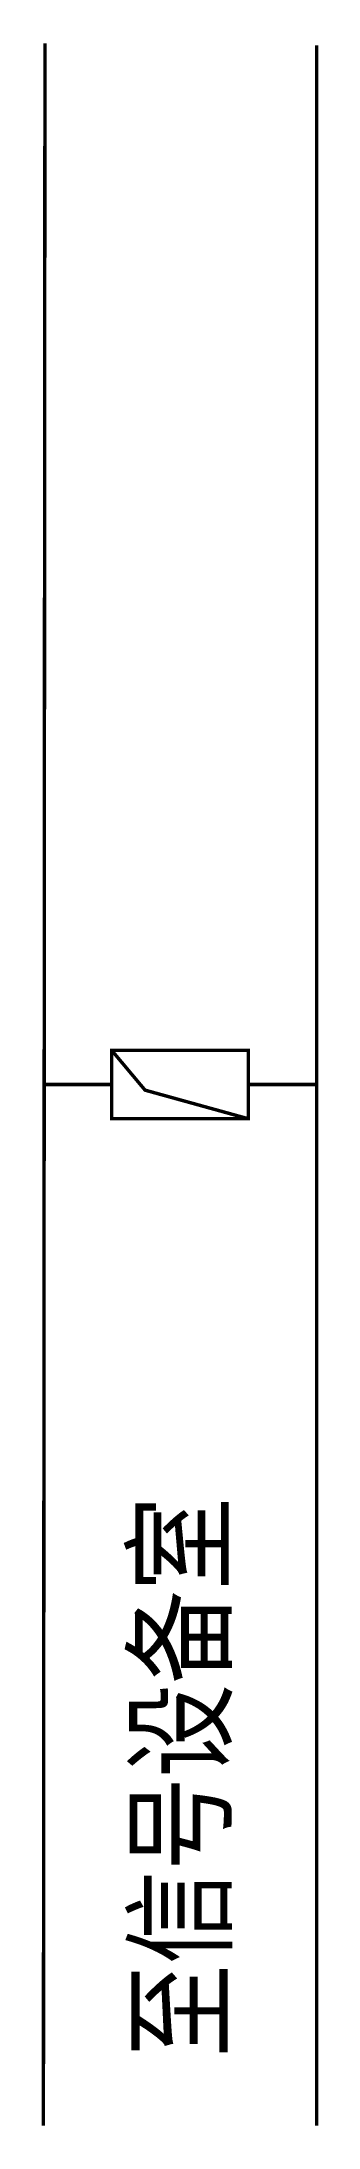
# Model space of a CAD drawing. Header units: inches. Extents: x -4.1 to 4, y -29.4 to 31.5.
import ezdxf
from ezdxf.enums import TextEntityAlignment as Align

# ---------------------------------------------------------------- set-up
doc = ezdxf.new("R2010")
doc.units = ezdxf.units.IN
doc.header["$MEASUREMENT"] = 0
doc.linetypes.add('DASHED2', pattern=[0.375, 0.25, -0.125])
doc.layers.add('里程标', color=255, linetype='Continuous', lineweight=0)
doc.styles.add('宋体', font='SimSun.ttf')

msp = doc.modelspace()

# ---------------------------------------------------------------- linework, layer by layer
at = {"color": 7, "linetype": 'DASHED2', "ltscale": 15, "const_width": 0.1}
for points in [[(-4.076, -29.381), (-4.031, 31.434)], [(3.924, -29.381), (3.923, 31.373)]]:
    msp.add_lwpolyline(points, dxfattribs=at)
at = {"color": 7, "const_width": 0.1}
msp.add_lwpolyline([(-2.079, 0.026), (-2.079, 2.026), (1.921, 2.026), (1.921, 0.026)], close=True, dxfattribs=at)
for points in [[(1.921, 0.026), (-1.1, 0.861), (-2.079, 2.026)], [(-2.079, 1.026), (-4.079, 1.026)], [(1.921, 1.026), (3.921, 1.026)]]:
    msp.add_lwpolyline(points, dxfattribs=at)

# ---------------------------------------------------------------- texts
at = {"layer": '里程标', "color": 7, "style": '宋体', "width": 0.8}
msp.add_text('至信号设备室', height=2.5, rotation=90, dxfattribs=at).set_placement((-0.076, -19.206), align=Align.MIDDLE_CENTER)

doc.saveas('drawing.dxf')
